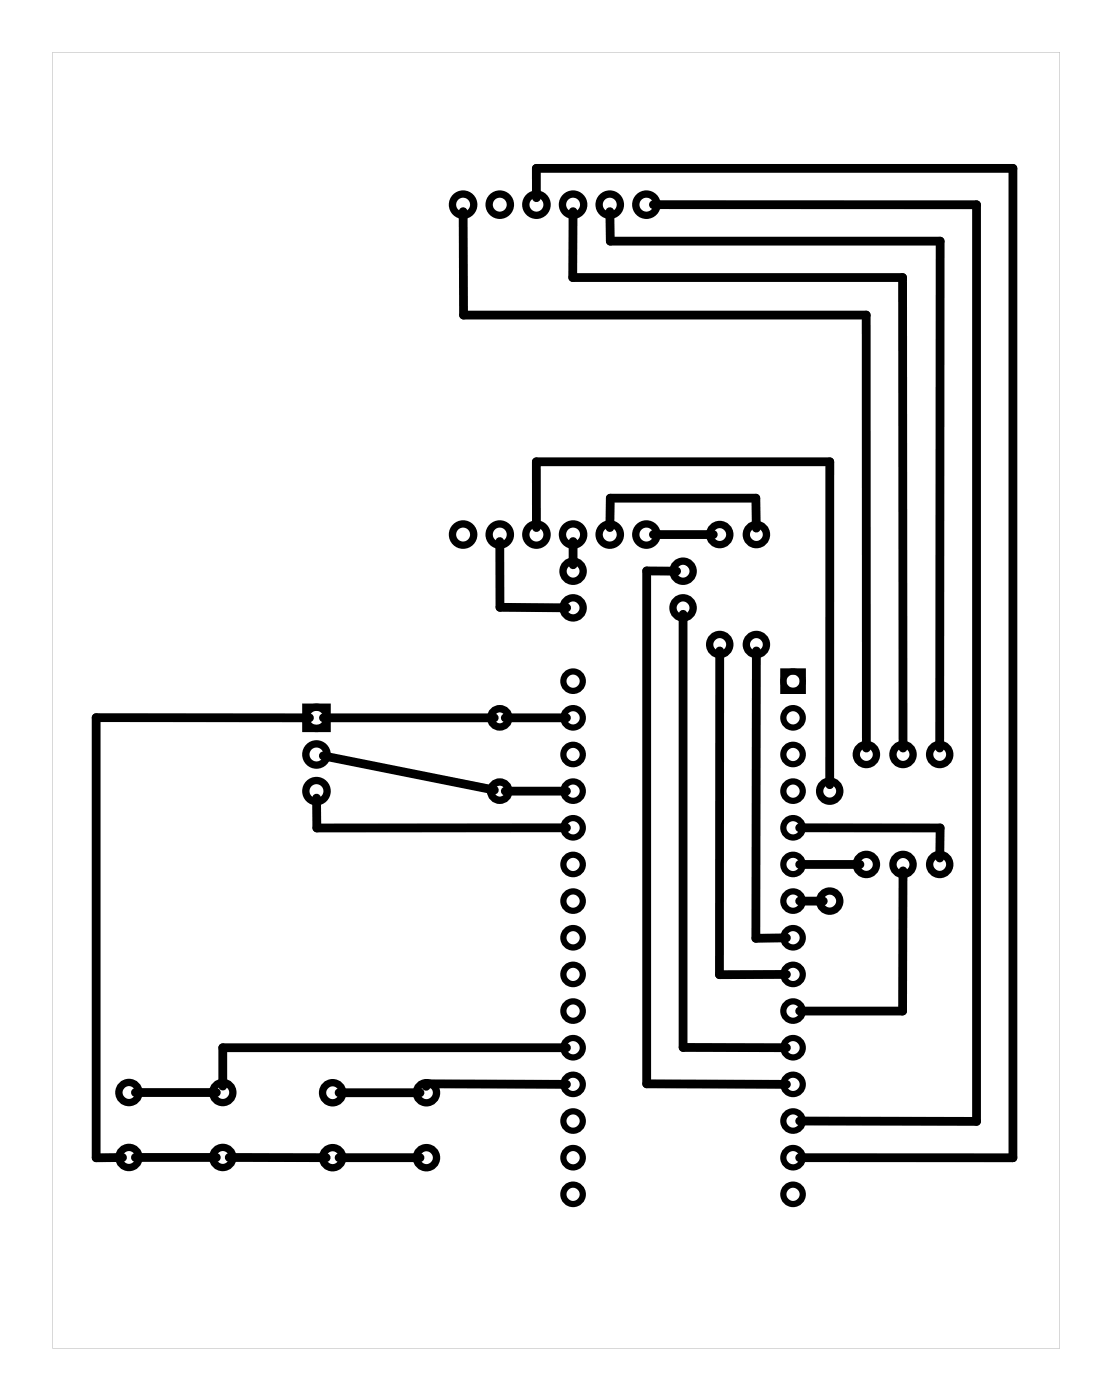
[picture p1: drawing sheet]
<svg xmlns="http://www.w3.org/2000/svg" width="77mm" height="97mm" viewBox="0 0 77 97" stroke-linecap="round" stroke-linejoin="round" font-family="sans-serif">
<path d="M3.6 3.6v89.8h69.8v-89.8zM3.6 3.6h69.8v89.8h-69.8z" fill="#000"/>
<g fill="none" stroke="#000" stroke-width=".43">
<path d="M54.3 46.5h1.3v1.4h-1.3z"/>
<circle cx="39.7" cy="49.7" r=".67"/>
<circle cx="39.7" cy="52.3" r=".67"/>
<circle cx="39.7" cy="57.4" r=".67"/>
<circle cx="39.7" cy="59.9" r=".67"/>
<circle cx="39.7" cy="54.8" r=".67"/>
<circle cx="39.7" cy="47.2" r=".67"/>
<circle cx="54.9" cy="52.3" r=".67"/>
<circle cx="54.9" cy="49.7" r=".67"/>
<circle cx="54.9" cy="59.9" r=".67"/>
<circle cx="54.9" cy="54.8" r=".67"/>
<circle cx="54.9" cy="57.4" r=".67"/>
<circle cx="54.9" cy="47.2" r=".67"/>
<circle cx="39.7" cy="62.4" r=".67"/>
<circle cx="39.7" cy="65" r=".67"/>
<circle cx="39.7" cy="72.6" r=".67"/>
<circle cx="39.7" cy="75.1" r=".67"/>
<circle cx="39.7" cy="77.7" r=".67"/>
<circle cx="39.7" cy="67.5" r=".67"/>
<circle cx="39.7" cy="70.1" r=".67"/>
<circle cx="54.9" cy="62.4" r=".67"/>
<circle cx="54.9" cy="65" r=".67"/>
<circle cx="54.9" cy="72.6" r=".67"/>
<circle cx="54.9" cy="77.7" r=".67"/>
<circle cx="54.9" cy="67.5" r=".67"/>
<circle cx="54.9" cy="70.1" r=".67"/>
<circle cx="54.9" cy="75.1" r=".67"/>
<circle cx="39.7" cy="82.8" r=".67"/>
<circle cx="39.7" cy="80.2" r=".67"/>
<circle cx="54.9" cy="80.2" r=".67"/>
<circle cx="54.9" cy="82.8" r=".67"/>
</g>
<g fill="none" stroke="#000" stroke-width=".51">
<path d="M21.2 49h1.5v1.5h-1.5z"/>
<circle cx="32.1" cy="14.2" r=".74"/>
<circle cx="34.6" cy="14.2" r=".74"/>
<circle cx="37.2" cy="14.2" r=".74"/>
<circle cx="39.7" cy="14.2" r=".74"/>
<circle cx="42.2" cy="14.2" r=".74"/>
<circle cx="44.8" cy="14.2" r=".74"/>
<circle cx="32.1" cy="37" r=".74"/>
<circle cx="34.6" cy="37" r=".74"/>
<circle cx="37.2" cy="37" r=".74"/>
<circle cx="39.7" cy="37" r=".74"/>
<circle cx="39.7" cy="39.6" r=".7"/>
<circle cx="42.2" cy="37" r=".74"/>
<circle cx="44.8" cy="37" r=".74"/>
<circle cx="47.3" cy="39.6" r=".7"/>
<circle cx="49.9" cy="37" r=".7"/>
<circle cx="52.4" cy="37" r=".7"/>
<circle cx="21.9" cy="54.8" r=".74"/>
<circle cx="21.9" cy="49.7" r=".74"/>
<circle cx="21.9" cy="52.3" r=".74"/>
<circle cx="34.6" cy="54.8" r=".64"/>
<circle cx="34.6" cy="49.7" r=".64"/>
<circle cx="39.7" cy="42.1" r=".7"/>
<circle cx="47.3" cy="42.1" r=".7"/>
<circle cx="49.9" cy="44.7" r=".7"/>
<circle cx="52.4" cy="44.7" r=".7"/>
<circle cx="57.5" cy="54.8" r=".7"/>
<circle cx="60" cy="59.9" r=".7"/>
<circle cx="60" cy="52.3" r=".7"/>
<circle cx="62.6" cy="59.9" r=".7"/>
<circle cx="62.6" cy="52.3" r=".7"/>
<circle cx="65.1" cy="59.9" r=".7"/>
<circle cx="65.1" cy="52.3" r=".7"/>
<circle cx="8.9" cy="75.7" r=".7"/>
<circle cx="15.4" cy="75.7" r=".7"/>
<circle cx="23" cy="75.7" r=".7"/>
<circle cx="29.5" cy="75.7" r=".7"/>
<circle cx="57.5" cy="62.4" r=".7"/>
<circle cx="8.9" cy="80.2" r=".7"/>
<circle cx="15.4" cy="80.2" r=".7"/>
<circle cx="23" cy="80.2" r=".7"/>
<circle cx="29.5" cy="80.2" r=".7"/>
</g>
<g fill="none" stroke="#000" stroke-width=".61">
<path d="M32.1 14.7v7.1h27.9v30M37.2 13.7v-2h33v68.5h-14.8M39.7 14.7v4.5h22.8M42.3 14.7v2h22.8v35.1M45.3 14.2h22.4v63.5h-12.3M62.5 19.2l.1 32.6M34.6 37.5v4.6h4.7M37.2 36.6v-4.6h20.3v22.4M39.7 37.5v1.6M42.3 36.6v-2.1h10.1v2.1M45.3 37h4.1M46.9 39.6h-2.1v35.5h9.7"/>
<path d="M21.4 49.7h-14.7v30.5h1.8M21.9 55.3l.1 2.1h17.2M22.4 52.4l11.9 2.3M22.4 49.7h11.8M35 49.7h4.2M35 54.8h4.2M47.3 42.6v30h7.2M49.9 45.1l-.1 22.4h4.7M52.4 45.1v19.9h2.1M55.4 57.4h9.7v2.1M55.4 59.9h4.2M9.4 75.7h5.6"/>
<path d="M23.5 75.7h5.6M39.2 72.6h-23.8v2.7M39.2 75.1h-9.7v.2M55.4 62.4h1.6M62.5 70.1h-7.1M62.6 60.3l-.1 9.8M9.4 80.2h5.6M15.9 80.2h6.7M23.5 80.2h5.6"/>
</g>
</svg>
